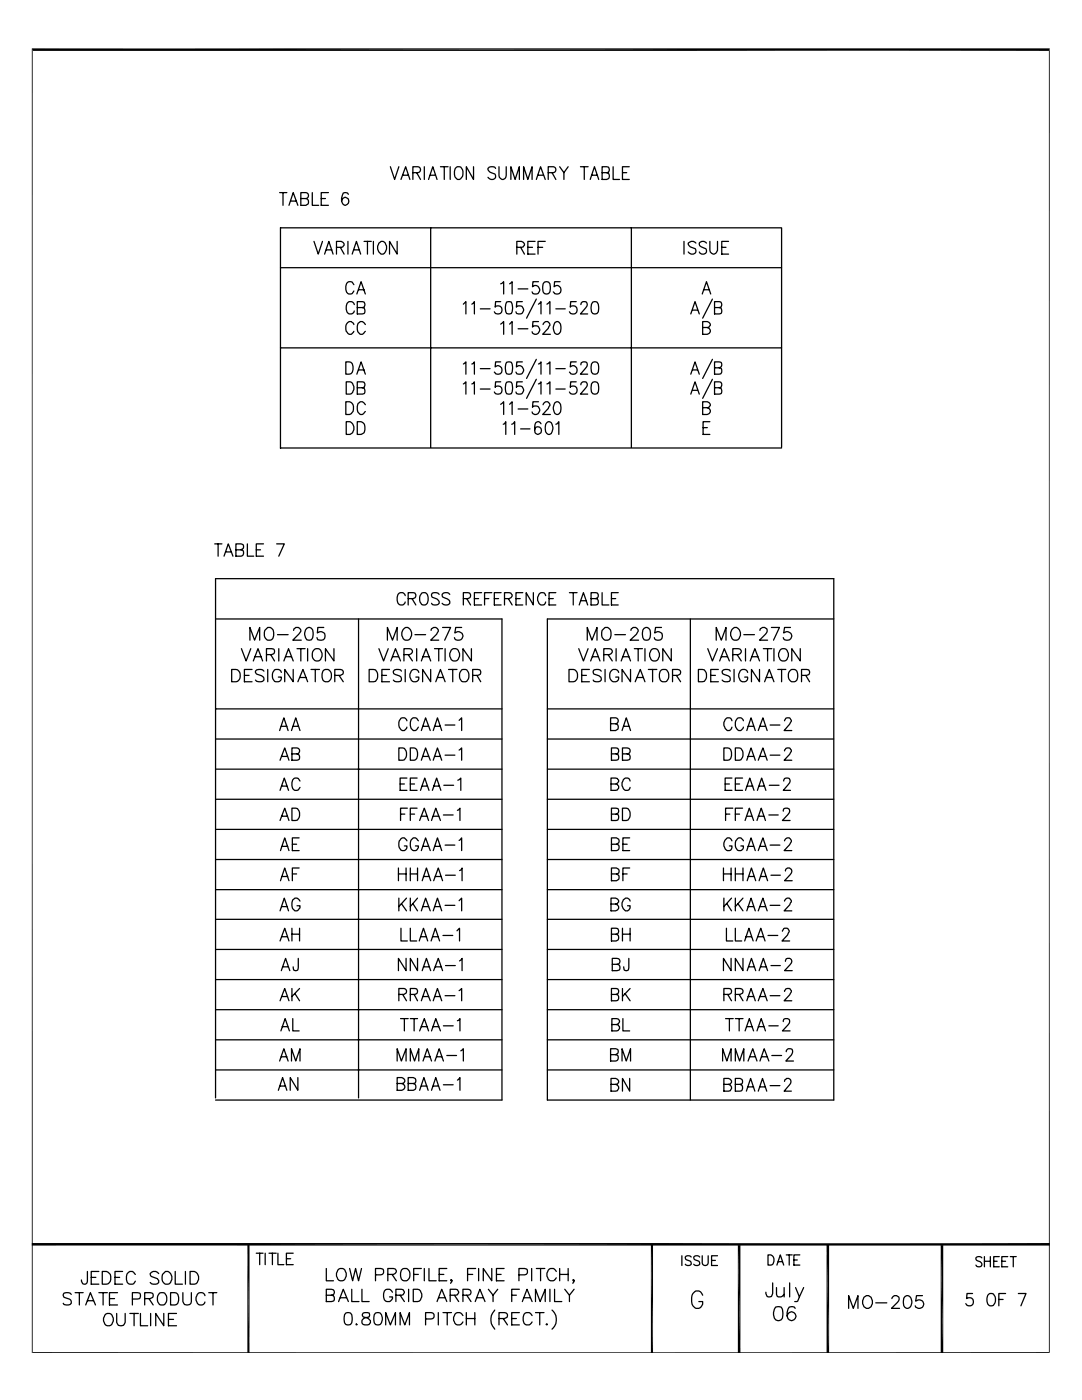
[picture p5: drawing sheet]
<svg xmlns="http://www.w3.org/2000/svg" width="216mm" height="279mm" viewBox="0 0 216 279" stroke-linecap="round" stroke-linejoin="round" font-family="sans-serif">
<g fill="none" stroke="#000" stroke-width=".25">
<path d="M55.8 38.4h1.4M56.5 38.4v2.6M60 39.6h1a.6 .6 0 0 0 .6-.6 .6 .6 0 0 0-.6-.6h-1v2.6h1a.7 .7 0 0 0 .6-.7 .7 .7 0 0 0-.6-.7M62.3 38.4v2.6h1.3M64.1 39.6h.8M65.5 38.4h-1.4v2.6h1.4M69.5 38.8a.77 .77 0 0 0-1-.3 2.08 2.08 0 0 0 0 2.3 .73 .73 0 0 0 1-.2 .73 .73 0 0 0-.2-1 .73 .73 0 0 0-1 .1l-.1 .4M77.9 33.3l.8 2.5 .9-2.5M80 35.8l.9-2.5 .9 2.5M80.3 35h1.1M82.4 34.5h1a.6 .6 0 0 0 .5-.6 .6 .6 0 0 0-.5-.6h-1v2.5M83.1 34.5l.8 1.3"/>
<path d="M84.7 33.3v2.5M85.5 35.8l.9-2.5 .8 2.5M85.9 35h1M87.9 33.3h1.5M88.6 33.3v2.5M89.8 33.3v2.5M91.1 33.4l.6-.1a1.5 1.5 0 0 1 0 2.5 1.16 1.16 0 0 1-1-1.6l.1-.6zM94.5 33.3v2.5l-1.5-2.5v2.5M98.9 33.6a.97 .97 0 0 0-1.5 0v.3a1.59 1.59 0 0 0 1.3 .8 .66 .66 0 0 1-.3 1.1h-.4l-.6-.4M99.6 33.3v1.8a.72 .72 0 0 0 .7 .7 .72 .72 0 0 0 .7-.7v-1.8M101.9 35.8v-2.5l.9 2.5 .8-2.5v2.5M104.5 35.8v-2.5l.8 2.5 .9-2.5v2.5"/>
<path d="M107 35.8l.9-2.5 .9 2.5M107.4 35h1.1M109.4 34.5h1a.6 .6 0 0 0 .5-.6 .6 .6 0 0 0-.5-.6h-1v2.5M110.2 34.5l.7 1.3M111.7 33.3l.8 1.2 .9-1.2M112.5 34.5v1.3M115.8 33.3h1.5M116.6 33.3v2.5M117.8 35.8l.8-2.5 .9 2.5M118.1 35h1M120.1 34.5h1a.6 .6 0 0 0 .5-.6 .6 .6 0 0 0-.5-.6h-1v2.5h1l.4-.2v-.9l-.4-.2M122.3 33.3v2.5h1.3"/>
<path d="M124.2 34.5h.9M125.6 33.3h-1.4v2.5h1.4M56 53.4h100M57.7 41l.8-2.6 .9 2.6M58 40.1h1.1M62.7 48.2l.8 2.5 .8-2.5M64.8 50.7l.8-2.5 .9 2.5M65.1 49.9h1.1M67.1 49.4h1a.6 .6 0 0 0 .4-1l-.4-.2h-1v2.5M67.9 49.4l.8 1.3M69.4 48.2v2.5M70.3 50.7l.8-2.5 .9 2.5"/>
<path d="M70.6 56.8l-.3-.5a.85 .85 0 0 0-.9 0 .85 .85 0 0 0-.4 .9 1.41 1.41 0 0 0 .6 1.5l.7-.1 .3-.5M70.6 49.9h1M71.2 58.7l.9-2.5 .8 2.5M71.5 57.8h1.1M72.6 48.2h1.5M73.3 48.2v2.5M74.5 48.2v2.5M75.6 48.5l.4-.3a1.19 1.19 0 0 1 1.1 .7 1.19 1.19 0 0 1-.1 1.2 .78 .78 0 0 1-1 .6 1.56 1.56 0 0 1-.4-2.2zM79.2 48.2v2.5l-1.5-2.5v2.5M85.9 45.5v43.7M99.9 56.6l.6-.4v2.5M101.7 56.6l.5-.4v2.5"/>
<path d="M103.1 49.4h1a.6 .6 0 0 0 .4-1l-.4-.2h-1v2.5M103.4 57.7h1.9M103.9 49.4l.7 1.3M105.3 49.4h1M106.8 48.2h-1.5v2.5h1.5M107 59.7l-1.9 3.8M107.4 49.4h.9M107.4 56.2h-1.1v1a.87 .87 0 0 1 1.1 0 .87 .87 0 0 1 .1 1.2 .87 .87 0 0 1-1.2 .2l-.1-.3M108.6 56.3a.81 .81 0 0 1 1.1 .3 2.35 2.35 0 0 1-.2 2 .81 .81 0 0 1-1.1-.3 2.35 2.35 0 0 1 .2-2zM108.8 48.2h-1.4v2.5M111.8 56.2h-1.1l-.1 1a.82 .82 0 0 1 1.2 .1 .82 .82 0 0 1-.2 1.2 .82 .82 0 0 1-1.2-.2M126 45.5v43.7"/>
<path d="M136.5 48.2v2.5M138.9 48.5a.97 .97 0 0 0-1.6 0v.3a1.59 1.59 0 0 0 1.4 .8 .66 .66 0 0 1-.4 1.1h-.4l-.6-.4M140.1 58.7l.9-2.5 .8 2.5M140.4 57.8h1.1M141 48.5a.78 .78 0 0 0-.8-.4 .78 .78 0 0 0-.7 .7l.2 .3 1.1 .5a.66 .66 0 0 1-.3 1.1h-.5l-.5-.4M141.6 48.2v1.8a.76 .76 0 0 0 .8 .7 .76 .76 0 0 0 .8-.7v-1.8M142.2 59.7l-2 3.8M144 49.4h.9M145.4 48.2h-1.4v2.5h1.4M56 69.4h100M69 72.2h.7a1.39 1.39 0 0 1 .6 2.1l-.3 .3-1 .1zM69.1 76.2h.7a1.29 1.29 0 0 1 .8 1.6 1.29 1.29 0 0 1-1.5 .9z"/>
<path d="M70.6 64.8a.82 .82 0 0 0-1-.6 .82 .82 0 0 0-.6 .9 1.25 1.25 0 0 0 1.1 1.6l.5-.6M70.7 60.8a.82 .82 0 0 0-1-.6 .82 .82 0 0 0-.6 .9 1.41 1.41 0 0 0 .6 1.6 .78 .78 0 0 0 1-.6M71.2 74.7l.9-2.5 .8 2.5M71.3 61.4h1a.6 .6 0 0 0 .5-.6 .6 .6 0 0 0-.5-.6h-1v2.5l1.3-.1 .2-.4a.64 .64 0 0 0-.5-.8M71.3 77.4h1a.6 .6 0 0 0 .5-.6 .6 .6 0 0 0-.5-.6h-1v2.5l1.3-.1 .2-.4a.64 .64 0 0 0-.5-.8M71.5 73.8h1.1M72.9 64.8a.82 .82 0 0 0-1-.6 .82 .82 0 0 0-.6 .9 1.46 1.46 0 0 0 .6 1.6 .97 .97 0 0 0 1-.6M92.5 60.7l.5-.5v2.5M92.5 72.6l.5-.4v2.5M92.5 76.6l.5-.4v2.5M94.1 60.7l.6-.5v2.5M94.1 72.6l.6-.4v2.5"/>
<path d="M94.1 76.6l.6-.4v2.5M95.8 61.6h2M95.8 73.6h2M95.8 77.6h2M99.9 60.2h-1l-.1 1.1a.8 .8 0 0 1 1.2 .1 .8 .8 0 0 1-.2 1.2 .8 .8 0 0 1-1.2-.4M99.9 64.7l.6-.5v2.5M99.9 72.2h-1l-.1 1a.82 .82 0 0 1 1.2 .1 .82 .82 0 0 1-.2 1.2 .82 .82 0 0 1-1.2-.2M99.9 76.2h-1l-.1 1.1a.8 .8 0 0 1 1.2 .1 .8 .8 0 0 1-.2 1.2 .8 .8 0 0 1-1.2-.4M101.1 60.3a.74 .74 0 0 1 1.1 .4 2.68 2.68 0 0 1-.2 1.9 .78 .78 0 0 1-1.1-.4 2.97 2.97 0 0 1 .2-1.9zM101.1 72.3a.78 .78 0 0 1 1.1 .3 2.97 2.97 0 0 1-.2 2 .78 .78 0 0 1-1.1-.3 2.85 2.85 0 0 1 .2-2zM101.1 76.3a.78 .78 0 0 1 1.1 .3 2.85 2.85 0 0 1-.2 2 .78 .78 0 0 1-1.1-.4 2.97 2.97 0 0 1 .2-1.9zM101.7 64.7l.5-.5v2.5"/>
<path d="M103.4 65.6h1.9M104.2 60.2h-1.1l-.1 1.1a.85 .85 0 0 1 1.2 0 .85 .85 0 0 1 0 1.2 .85 .85 0 0 1-1.2 0v-.3M104.2 72.2h-1.1l-.1 1a.87 .87 0 0 1 1.2 .1 .87 .87 0 0 1 .1 1.1 .87 .87 0 0 1-1.2 .2l-.1-.3M104.2 76.2h-1.1l-.1 1.1a.85 .85 0 0 1 1.2 0 .85 .85 0 0 1 0 1.2 .85 .85 0 0 1-1.2 0v-.3M107 71.7l-1.9 3.8M107 75.7l-1.9 3.8M107.4 60.7l.5-.5v2.5M107.4 64.2h-1.1v1.1a.85 .85 0 0 1 1.2 0 .85 .85 0 0 1 0 1.2 .85 .85 0 0 1-1.2 0l-.1-.3M107.4 72.6l.5-.4v2.5M107.4 76.6l.5-.4v2.5M108.4 64.8v-.1a.71 .71 0 0 1 1.2-.3l.1 .5-.3 .6-1.1 1.2h1.5M109.1 60.7l.6-.5v2.5"/>
<path d="M109.1 72.6l.6-.4v2.5M109.1 76.6l.6-.4v2.5M110.7 64.3l.6-.1a1.64 1.64 0 0 1 0 2.5h-.2a1.65 1.65 0 0 1-.4-2.4zM110.9 61.6h1.9M110.9 73.6h1.9M110.9 77.6h1.9M115 60.2h-1.1l-.1 1.1a.8 .8 0 0 1 1.2 .1 .8 .8 0 0 1-.2 1.2 .8 .8 0 0 1-1.2-.4M115 72.2h-1.1l-.1 1a.82 .82 0 0 1 1.2 .1 .82 .82 0 0 1-.2 1.2 .82 .82 0 0 1-1.2-.2M115 76.2h-1.1l-.1 1.1a.8 .8 0 0 1 1.2 .1 .8 .8 0 0 1-.2 1.2 .8 .8 0 0 1-1.2-.4M115.9 60.8l.1-.3a.74 .74 0 0 1 1-.2l.1 .2a.8 .8 0 0 1-.3 1l-1 1.2h1.5M115.9 72.8v-.2a.73 .73 0 0 1 1.1-.3l.1 .1a.89 .89 0 0 1-.3 1.1l-1 1.2h1.5M115.9 76.8l.1-.3a.74 .74 0 0 1 1-.2 .84 .84 0 0 1-.2 1.2l-1 1.2h1.5"/>
<path d="M118.3 60.3l.5-.1a1.14 1.14 0 0 1 .7 1.4l-.1 .6a.75 .75 0 0 1-.7 .5 .75 .75 0 0 1-.7-.5 2.45 2.45 0 0 1 .3-1.9zM118.3 72.3a.81 .81 0 0 1 1.1 .3 2.45 2.45 0 0 1-.3 2 .81 .81 0 0 1-1.1-.3 2.35 2.35 0 0 1 .3-2zM118.3 76.3a.81 .81 0 0 1 1.1 .3 2.35 2.35 0 0 1-.3 2 .81 .81 0 0 1-1.1-.4 2.45 2.45 0 0 1 .3-1.9zM137.8 62.7l.9-2.5 .8 2.5M137.8 74.7l.9-2.5 .8 2.5M137.8 78.7l.9-2.5 .8 2.5M138.2 73.8h1M138.2 61.9h1M138.2 77.9h1M140.2 65.4h.9a.6 .6 0 0 0 .5-1l-.5-.2h-.9v2.5h.9a.69 .69 0 0 0 .5-1.1l-.5-.2M142.2 71.7l-2 3.8M142.2 75.7l-2 3.8"/>
<path d="M142.6 61.4h.9a.6 .6 0 0 0 .5-.6 .6 .6 0 0 0-.5-.6h-.9v2.5l1.2-.1 .2-.4a.64 .64 0 0 0-.5-.8M142.6 73.4h.9l.3-.2 .2-.3-.2-.6-1.2-.1v2.5l1.2-.1a.87 .87 0 0 0 0-1.1l-.3-.1M142.6 77.4h.9a.6 .6 0 0 0 .5-.6 .6 .6 0 0 0-.5-.6h-.9v2.5l1.2-.1 .2-.4a.64 .64 0 0 0-.5-.8M56 89.4h100M69 80.2a1.3 1.3 0 0 1 1.6 1.2 1.3 1.3 0 0 1-1.6 1.3zM69.1 84.2a1.3 1.3 0 0 1 1.5 1.2 1.3 1.3 0 0 1-1.5 1.3zM71.3 84.2h.8a1.48 1.48 0 0 1 .3 2.3l-.3 .2h-.8zM72.9 80.8a.82 .82 0 0 0-1-.6 .82 .82 0 0 0-.6 .9 1.46 1.46 0 0 0 .6 1.6 .97 .97 0 0 0 1-.6M99.9 80.7l.6-.5v2.5M100.4 84.7l.3-.1 .2-.4v2.5M101.7 80.7l.5-.5v2.5M102.1 84.7l.3-.1 .3-.4v2.5"/>
<path d="M103.4 81.6h1.9M103.9 85.6h1.8M107.4 80.2h-1.1v1.1a.85 .85 0 0 1 1.2 0 .85 .85 0 0 1 0 1.2 .85 .85 0 0 1-1.2 0l-.1-.3M107.9 84.6l-.4-.4h-.2a1.37 1.37 0 0 0-.6 1.7l.1 .5a.73 .73 0 0 0 1.1 0 .73 .73 0 0 0-.2-1.1 .68 .68 0 0 0-1 .6M108.4 80.8v-.1a.71 .71 0 0 1 1.2-.3l.1 .5-.3 .6-1.1 1.2h1.5M109.1 84.3l.5-.1a1.52 1.52 0 0 1 0 2.5h-.2a1.74 1.74 0 0 1-.3-2.4zM110.7 80.3l.6-.1a1.64 1.64 0 0 1 0 2.5h-.2a1.65 1.65 0 0 1-.4-2.4zM110.9 84.7l.3-.1 .3-.4v2.5M140.2 81.4h.9a.6 .6 0 0 0 .5-1l-.5-.2h-.9v2.5h.9a.69 .69 0 0 0 .5-1.1l-.5-.2M140.3 85.3h.8M141.6 84.2h-1.3v2.5h1.3M156 89.2v-43.7h-100v44"/>
<path d="M42.8 108.5h1.5M43.5 108.5v2.5M44.7 111l.9-2.5 .9 2.5M45 110.2h1.1M47.1 109.7h1a.6 .6 0 0 0 .5-.6 .6 .6 0 0 0-.5-.6h-1v2.5h1a.65 .65 0 0 0 .5-.6 .65 .65 0 0 0-.5-.7M49.4 108.5v2.5h1.2M51.1 109.7h.9M52.6 108.5h-1.5v2.5h1.5M55.2 108.5h1.5l-1.1 2.5M80.9 118.9a.82 .82 0 0 0-1-.6 .82 .82 0 0 0-.7 .9 1.3 1.3 0 0 0 .7 1.5 .74 .74 0 0 0 1-.6M81.4 119.5h1.1l.3-.2a.6 .6 0 0 0 .1-.6 .6 .6 0 0 0-.4-.4h-1.1v2.4M82.2 119.5l.8 1.2"/>
<path d="M84.2 118.4a.85 .85 0 0 1 .9 0 .85 .85 0 0 1 .3 .8 1.41 1.41 0 0 1-.6 1.5h-.4a1.5 1.5 0 0 1-.2-2.3zM87.6 118.6a1 1 0 0 0-1.5 0 .49 .49 0 0 0 .4 .7l.7 .2 .3 .3 .1 .6a1 1 0 0 1-1.5 0M89.7 118.6a.97 .97 0 0 0-1.5 0l.1 .5 .3 .2a1.5 1.5 0 0 1 1.1 .8v.3a.97 .97 0 0 1-1.5 0M92.5 119.5h.9l.3-.2a.6 .6 0 0 0 .2-.6 .6 .6 0 0 0-.5-.4h-.9v2.4M93.1 119.5l.8 1.2M94.7 119.5h.8M96.1 118.3h-1.4v2.4h1.4M96.7 119.5h.8M98.1 118.3h-1.4v2.4M98.6 119.5h.9M100 118.3h-1.4v2.4h1.4M100.7 119.5h.9a.74 .74 0 0 0 .6-.8l-.3-.3-1.2-.1v2.4"/>
<path d="M101.4 119.5l.8 1.2M103 119.5h.8M104.3 118.3h-1.3v2.4h1.3M106.4 118.3v2.4l-1.4-2.4v2.4M108.9 118.9l-.1-.3a.73 .73 0 0 0-.8-.3 .73 .73 0 0 0-.6 .6 1.11 1.11 0 0 0 0 1.3 1.11 1.11 0 0 0 1.2 .5l.3-.6M109.6 119.5h.8M110.9 118.3h-1.3v2.4h1.3M113.6 118.3h1.5M114.4 118.3v2.4M115.9 119.9h1M117.9 119.5h1l.3-.2a.6 .6 0 0 0 .2-.6 .6 .6 0 0 0-.5-.4h-1v2.4h1.3l.2-.8-.2-.4h-.3M120.1 118.3v2.4h1.4"/>
<path d="M122 119.5h.9M123.4 118.3h-1.4v2.4h1.4M43 123.5h57.2v96h-57.2M46.2 133.6h.9a1.3 1.3 0 0 1 .9 1.2 1.3 1.3 0 0 1-.9 1.3h-.9zM48.2 129.5l.9 2.4 .9-2.4M48.8 134.8h.9M49.9 127.8v-2.6l.9 2.6 1-2.6v2.6M50.3 133.6h-1.5v2.5h1.5M50.5 131.9l1-2.4 .9 2.4M50.9 131.1h1.2M52.7 133.9a1.16 1.16 0 0 0-1.7 0v.3l.2 .3 1 .4a.61 .61 0 0 1 .5 .6 .61 .61 0 0 1-.6 .6l-.9-.1-.2-.3M53.2 130.6h1l.4-.1 .2-.4-.1-.5-.5-.1h-1v2.4"/>
<path d="M53.4 125.2a1.16 1.16 0 0 1 1.2 1.6 .93 .93 0 0 1-.9 1 .93 .93 0 0 1-1-1l.1-1zM53.4 133.6v2.5M54 130.6l.8 1.3M55.4 126.7h2.1M55.6 129.5v2.4M56.1 134.2l-.1-.3a1.01 1.01 0 0 0-1.2-.2 1.5 1.5 0 0 0 .2 2.4h.5a.74 .74 0 0 0 .6-1h-.6M56.6 131.9l1-2.4 .9 2.4M57 131.1h1.2M58.5 133.6v2.5l-1.7-2.5v2.5M58.6 125.8v-.1a.84 .84 0 0 1 .9-.5l.5 .5v.3l-1.6 1.8h1.7M59.3 129.5h1.6M59.4 136.1l1.1-2.5 .9 2.5"/>
<path d="M59.9 135.2h1.1M60 129.5v2.4M61.2 125.4a.74 .74 0 0 1 1.2 .3 2.45 2.45 0 0 1-.3 2 .84 .84 0 0 1-1.1-.4 1.65 1.65 0 0 1 .2-1.9zM61.4 129.5v2.4M62.1 133.6h1.7M62.6 129.8a.95 .95 0 0 1 1-.3 .95 .95 0 0 1 .7 .9 1.12 1.12 0 0 1-.3 1.2 1.12 1.12 0 0 1-1.2 .2 1.5 1.5 0 0 1-.2-2zM62.9 133.6v2.5M64.6 125.2h-1.2l-.1 1.1a.88 .88 0 0 1 1.3 0 .88 .88 0 0 1 0 1.2 .88 .88 0 0 1-1.3 0l-.1-.2M64.7 133.7a1.2 1.2 0 0 1 1.4 .5 1.2 1.2 0 0 1-.2 1.5l-.3 .3a.89 .89 0 0 1-.9 0 .89 .89 0 0 1-.4-.9 1.57 1.57 0 0 1 .4-1.4zM66.6 129.5v2.4l-1.7-2.4v2.4M66.8 134.8h1.1l.5-.3a.59 .59 0 0 0 0-.6 .59 .59 0 0 0-.5-.3h-1.1v2.5M67.6 134.8l.9 1.3"/>
<path d="M71.5 123.5v95.6M73.7 133.6h.8a1.19 1.19 0 0 1 .9 1.5l-.5 .9-1.2 .1zM75.6 129.5l.9 2.4 1-2.4M76.2 134.8h.9M77.3 127.8v-2.6l1 2.6 .9-2.6v2.6M77.7 133.6h-1.5v2.5h1.5M78 131.9l.9-2.4 1 2.4M78.3 131.1h1.2M80.1 133.9a1.08 1.08 0 0 0-1.6 0l.1 .6 1.1 .4a.66 .66 0 0 1 .2 1.1 1.26 1.26 0 0 1-1.4-.3M80.4 125.6a.82 .82 0 0 1 .9-.4 .82 .82 0 0 1 .7 .6 1.44 1.44 0 0 1-.6 2 1.19 1.19 0 0 1-1.2-.7 1.19 1.19 0 0 1 .1-1.3zM80.6 130.6h1.1a.74 .74 0 0 0 .6-.7l-.3-.4h-.3h-1.1v2.4M80.9 133.6v2.5"/>
<path d="M81.4 130.6l.9 1.3M82.8 126.7h2.1M83.1 129.5v2.4M83.6 134.2a.83 .83 0 0 0-.8-.6 .83 .83 0 0 0-.8 .6 1.13 1.13 0 0 0-.1 1.4 1.13 1.13 0 0 0 1.3 .4l.3-.3 .1-.6h-.6M84.1 131.9l.9-2.4 .9 2.4M84.4 131.1h1.2M85.9 133.6v2.5l-1.6-2.5v2.5M86 125.8a.72 .72 0 0 1 .8-.6 .72 .72 0 0 1 .7 .8l-.4 .6-1.2 1.2h1.6M86.7 129.5h1.6M87 136.1l.9-2.5 .9 2.5M87.3 135.2h1.2M87.5 129.5v2.4"/>
<path d="M88.3 125.2h1.6l-1.2 2.6M88.8 129.5v2.4M89.5 133.6h1.7M90 129.8a.95 .95 0 0 1 1.1-.3 .95 .95 0 0 1 .6 .9 1.12 1.12 0 0 1-.3 1.2 1.12 1.12 0 0 1-1.1 .2 1.5 1.5 0 0 1-.3-2zM90.3 133.6v2.5M92.1 133.7l.8-.1a1.42 1.42 0 0 1 0 2.5h-.5a1.5 1.5 0 0 1-.3-2.4zM92.1 125.2h-1.2l-.1 1.1a.96 .96 0 0 1 1-.2 .96 .96 0 0 1 .6 .9 .89 .89 0 0 1-.8 .8 .89 .89 0 0 1-.9-.5M94.1 129.5v2.4l-1.7-2.4v2.4M94.3 134.8h1l.5-.2a.69 .69 0 0 0 0-.9l-1.5-.1v2.5M95.2 134.8l.7 1.3M113.5 133.6h.9a1.3 1.3 0 0 1 .9 1.2 1.3 1.3 0 0 1-.9 1.3h-.9zM115.5 129.5l.9 2.4 .9-2.4"/>
<path d="M115.6 120.7l.8-2.4 .9 2.4M116.1 134.8h.9M117.2 127.8v-2.6l.9 2.6 1-2.6v2.6M117.6 133.6h-1.5v2.5h1.5M117.9 131.9l.9-2.4 .9 2.4M118.2 131.1h1.2M120 133.9a1.08 1.08 0 0 0-1.6 0l.1 .6 1 .4a.61 .61 0 0 1 .5 .6 .61 .61 0 0 1-.6 .6l-.9-.1-.1-.3M120.5 130.6h1.1a.74 .74 0 0 0 .6-.7l-.3-.4h-.3h-1.1v2.4M120.7 125.2a1.16 1.16 0 0 1 1.2 1.6 .93 .93 0 0 1-.9 1 .93 .93 0 0 1-.9-1v-1zM120.7 133.6v2.5M121.3 130.6l.9 1.3M122.7 126.7h2.1"/>
<path d="M122.9 129.5v2.4M123.4 134.2a.91 .91 0 0 0-1-.6 .91 .91 0 0 0-.7 .9 1.12 1.12 0 0 0 .2 1.2 1.12 1.12 0 0 0 1.2 .3l.3-.3v-.6h-.5M124 131.9l.9-2.4 .9 2.4M124.3 131.1h1.2M125.8 133.6v2.5l-1.7-2.5v2.5M125.9 125.8v-.1a.84 .84 0 0 1 .9-.5l.4 .3 .1 .5-.3 .6-1.3 1.2h1.7M126.6 129.5h1.6M126.7 136.1l1.1-2.5 .9 2.5M127.2 135.2h1.2M127.3 129.5v2.4M128.5 125.4a.74 .74 0 0 1 1.2 .3 2.45 2.45 0 0 1-.2 2 .84 .84 0 0 1-1.2-.4 2.21 2.21 0 0 1 .2-1.9zM128.7 129.5v2.4"/>
<path d="M129.4 133.6h1.7M129.9 129.8a.95 .95 0 0 1 1-.3 .95 .95 0 0 1 .7 .9 1.12 1.12 0 0 1-.3 1.2 1.12 1.12 0 0 1-1.2 .2 1.5 1.5 0 0 1-.2-2zM130.2 133.6v2.5M131.7 133.9a1.01 1.01 0 0 1 1.3-.2 1.5 1.5 0 0 1-.2 2.4h-.6a1.46 1.46 0 0 1-.5-2.2zM132 125.2h-1.2l-.2 1.1a.99 .99 0 0 1 1.5 .1 .88 .88 0 0 1-.3 1.3 .88 .88 0 0 1-1.2-.4M133.9 129.5v2.4l-1.7-2.4v2.4M134.2 134.8h1l.5-.3a.59 .59 0 0 0 .1-.6 .59 .59 0 0 0-.6-.3h-1v2.5M135 134.8l.8 1.3M137.8 123.5v96M139.4 133.6h.7a1.19 1.19 0 0 1 .9 1.5l-.5 .9-1.1 .1zM141.2 129.5l1 2.4 1-2.4M141.8 134.8h.9"/>
<path d="M142.9 127.8v-2.6l1 2.6 1-2.6v2.6M143.3 133.6h-1.5v2.5h1.5M143.6 131.9l.9-2.4 1 2.4M143.9 131.1h1.2M145.7 133.9a1.08 1.08 0 0 0-1.6 0l.1 .6 1.1 .4a.66 .66 0 0 1 .2 1.1 1.26 1.26 0 0 1-1.4-.3M146 125.6a.82 .82 0 0 1 .9-.4 .82 .82 0 0 1 .7 .6 1.44 1.44 0 0 1-.6 2 1.19 1.19 0 0 1-1.2-.7 1.19 1.19 0 0 1 .2-1.3zM146.2 130.6h1.1a.74 .74 0 0 0 .6-.7l-.2-.4h-.4h-1.1v2.4M146.5 133.6v2.5M147.1 130.6l.8 1.3M148.4 126.7h2.1M148.8 129.5v2.4M149.2 134.2a.83 .83 0 0 0-.8-.6 .83 .83 0 0 0-.8 .6 1.13 1.13 0 0 0-.1 1.4 1.13 1.13 0 0 0 1.3 .4l.3-.3 .1-.6h-.6"/>
<path d="M149.7 131.9l.9-2.4 1 2.4M150 131.1h1.2M151.6 133.6v2.5l-1.7-2.5v2.5M151.6 125.8a.74 .74 0 0 1 1.2-.5 .74 .74 0 0 1-.1 1.3l-1.1 1.2h1.6M152.3 129.5h1.7M152.6 136.1l.9-2.5 .9 2.5M152.9 135.2h1.2M153.2 129.5v2.4M153.9 125.2h1.6l-1.2 2.6M154.4 129.5v2.4M155.2 133.6h1.6M155.6 129.8a.95 .95 0 0 1 1.1-.3 .95 .95 0 0 1 .6 .9 1.12 1.12 0 0 1-.2 1.2 1.12 1.12 0 0 1-1.2 .2 1.5 1.5 0 0 1-.3-2z"/>
<path d="M156 133.6v2.5M157.7 125.2h-1.2l-.1 1.1a.96 .96 0 0 1 1-.2 .96 .96 0 0 1 .6 .9 .89 .89 0 0 1-.8 .8 .89 .89 0 0 1-.9-.5M157.8 133.7a.89 .89 0 0 1 1 0 .89 .89 0 0 1 .4 .8 1.08 1.08 0 0 1-.1 1.2 1.08 1.08 0 0 1-1.1 .4 1.44 1.44 0 0 1-.2-2.4zM159.7 129.5v2.4l-1.7-2.4v2.4M159.9 134.8h1.1l.4-.2a.69 .69 0 0 0 0-.9l-1.5-.1v2.5M160.8 134.8l.7 1.3M166.4 123.5h-57.2v96h57.2v-104h-123.4v103.6M43 147.5h57.2M43 159.5h57.2M43 153.5h57.2M43 141.5h57.2M55.8 145.8l.8-2.5 .9 2.5"/>
<path d="M55.9 157.7l.8-2.4 .9 2.4M55.9 151.7l.9-2.4 .9 2.4M56.1 144.9h1.1M56.2 151h1.1M56.2 156.9h1M58.2 145.8l.8-2.5 .9 2.5M58.3 150.5h1a.6 .6 0 0 0 .5-.6 .6 .6 0 0 0-.5-.6h-1v2.4l1.2-.1a.67 .67 0 0 0 .3-.6 .67 .67 0 0 0-.5-.5M58.5 144.9h1M59.9 155.9l-.4-.5a.85 .85 0 0 0-.9 0 .85 .85 0 0 0-.3 .8 1.41 1.41 0 0 0 .5 1.5l.7-.1 .4-.5M79.6 149.3h.7a1.32 1.32 0 0 1 .7 1.8l-.3 .5-1.1 .1zM79.8 156.5h.9M81.2 143.8a.77 .77 0 0 0-1.2-.5 1.61 1.61 0 0 0 .3 2.5h.4l.5-.7"/>
<path d="M81.2 155.3h-1.4v2.4h1.4M81.9 149.3h.7a1.42 1.42 0 0 1 0 2.4h-.7zM81.9 156.5h.8M83.2 155.3h-1.3v2.4h1.3M83.5 143.8l-.4-.5a.85 .85 0 0 0-.9 .1 .85 .85 0 0 0-.3 .8 1.63 1.63 0 0 0 .6 1.6h.4l.6-.7M83.9 157.7l.9-2.4 .8 2.4M84.1 145.8l.8-2.5 1 2.5M84.1 151.7l.8-2.4 1 2.4M84.2 156.9h1.1M84.4 144.9h1.1M84.4 151h1.1M86.3 157.7l.8-2.4 .9 2.4"/>
<path d="M86.4 145.8l.9-2.5 .8 2.5M86.4 151.7l.9-2.4 .8 2.4M86.5 156.9h1.1M86.8 144.9h1.1M86.8 151h1.1M88.6 156.7h1.9M88.8 144.7h2M88.8 150.7h2M91.4 155.7l.5-.4v2.4M91.6 143.8l.5-.5v2.5M91.6 149.7l.5-.4v2.4M109.2 147.5h57.2"/>
<path d="M109.2 159.5h57.2M109.2 153.5h57.2M109.2 141.5h57.2M121.8 144.4h1.1a.6 .6 0 0 0 .5-.6 .6 .6 0 0 0-.5-.5h-1.1v2.5h1.1a.7 .7 0 0 0 .5-.7 .7 .7 0 0 0-.5-.7M121.9 156.5h1a.74 .74 0 0 0 .5-.8l-.2-.3-1.3-.1v2.4h1a.64 .64 0 0 0 .4-1l-.1-.2h-.3M122 150.5h.9a.6 .6 0 0 0 .6-.6 .6 .6 0 0 0-.6-.6h-.9v2.4l1.3-.1 .1-.3a.64 .64 0 0 0-.5-.8M124.1 145.8l.9-2.5 .8 2.5M124.2 150.5h.9a.59 .59 0 0 0 .6-.6 .59 .59 0 0 0-.6-.6h-.9v2.4l1.3-.1a.66 .66 0 0 0 .2-.7 .66 .66 0 0 0-.6-.4M124.5 144.9h1M125.7 155.9l-.1-.3a.73 .73 0 0 0-.7-.3 .73 .73 0 0 0-.6 .6 1.11 1.11 0 0 0-.1 1.3 1.11 1.11 0 0 0 1.3 .4l.2-.5M144.4 149.3h.8a1.39 1.39 0 0 1 .6 2.1l-.3 .2-1.1 .1zM144.7 156.5h.8"/>
<path d="M146 155.3h-1.3v2.4h1.3M146 143.8v-.2a.73 .73 0 0 0-.8-.4 .73 .73 0 0 0-.6 .6 1.45 1.45 0 0 0 .5 2 .76 .76 0 0 0 .9-.7M146.7 149.3h.8a1.32 1.32 0 0 1 .7 1.8l-.4 .5-1.1 .1zM146.7 156.5h.9M148.2 155.3h-1.5v2.4h1.5M148.3 143.8a.77 .77 0 0 0-1.1-.5 1.61 1.61 0 0 0 .2 2.5h.4l.5-.7M148.8 157.7l.8-2.4 .9 2.4M149 151.7l.9-2.4 .8 2.4M149 145.8l.9-2.5 .8 2.5M149.1 156.9h1.1M149.3 144.9h1.1M149.3 151h1.1"/>
<path d="M151.1 157.7l.9-2.4 .8 2.4M151.3 151.7l.9-2.4 .9 2.4M151.3 145.8l.9-2.5 .9 2.5M151.5 156.9h1M151.6 144.9h1.1M151.6 151h1.1M153.5 156.7h1.9M153.7 144.7h1.9M153.7 150.7h1.9M156.4 155.9v-.2a.73 .73 0 0 1 1.1-.3 .84 .84 0 0 1-.2 1.1l-1 1.2h1.4M156.5 149.9l.3-.5a.7 .7 0 0 1 1 .2 .7 .7 0 0 1-.2 .9l-1.1 1.2h1.5M156.5 143.8l.3-.5a.7 .7 0 0 1 1 .3 .7 .7 0 0 1-.2 .9l-1.1 1.3h1.5"/>
<path d="M43 165.5h57.2M43 171.5h57.2M43 177.5h57.2M55.9 163.7l.9-2.4 .9 2.4M56 175.8l.8-2.6 .9 2.6M56 169.8l.8-2.6 .9 2.6M56.2 162.9h1.1M56.3 168.9h1.1M56.3 174.9h1.1M58.3 161.3h.7a1.32 1.32 0 0 1 .7 1.9l-.3 .5h-1.1zM58.3 174.4h.9M58.3 168.5h.9"/>
<path d="M59.7 173.2h-1.4v2.6M59.7 167.2h-1.4v2.6h1.4M59.9 179.8a.82 .82 0 0 0-1-.6 .82 .82 0 0 0-.6 1 1.46 1.46 0 0 0 .5 1.6 .89 .89 0 0 0 1.1-1h-.6M79.5 173.2v2.6M79.5 174.4h1.5M79.6 179.2v2.6M79.9 162.5h.9M81 173.2v2.6M81.1 179.2l-1.5 1.7M81.2 167.8l-.5-.6a1.25 1.25 0 0 0-1.1 1.6l.4 .9a.78 .78 0 0 0 .9-.1 .78 .78 0 0 0 .3-.8h-.5M81.3 161.3h-1.4v2.4M81.9 174.4h1.4"/>
<path d="M81.9 173.2v2.6M81.9 179.2v2.6M81.9 162.5h.8M83.2 161.3h-1.3v2.4M83.3 173.2v2.6M83.3 179.2l-1.4 1.7M83.5 167.8a.97 .97 0 0 0-1-.6 1.6 1.6 0 0 0 0 2.6l.6-.1 .4-.5v-.4h-.6M83.7 163.7l1-2.4 .8 2.4M84.1 169.8l.8-2.6 1 2.6M84.1 162.9h1.1M84.2 175.8l.9-2.6 .8 2.6M84.4 168.9h1.1"/>
<path d="M84.5 174.9h1.1M86.1 163.7l.9-2.4 .9 2.4M86.4 169.8l.9-2.6 .8 2.6M86.4 162.9h1.1M86.5 175.8l1-2.6 .8 2.6M86.8 168.9h1.1M86.9 174.9h1.1M88.5 162.6h1.9M88.8 168.7h2M88.9 174.7h1.9M91.3 161.7l.5-.4v2.4M91.6 167.7l.5-.5v2.6"/>
<path d="M91.6 179.7l.5-.5v2.6M91.7 173.7h.2l.3-.5v2.6M109.2 165.5h57.2M109.2 171.5h57.2M109.2 177.5h57.2M122 174.4h1a.6 .6 0 0 0 .6-.6 .6 .6 0 0 0-.6-.6h-1v2.6h1a.7 .7 0 0 0 .5-.7 .7 .7 0 0 0-.5-.7M122 168.5h1a.65 .65 0 0 0 .5-.6 .65 .65 0 0 0-.5-.7h-1v2.6h1a.65 .65 0 0 0 .5-.7 .65 .65 0 0 0-.5-.6M122 162.5h.9l.4-.2 .1-.3v-.5l-.5-.2h-.9v2.4h.9a.65 .65 0 0 0 .6-.6 .65 .65 0 0 0-.6-.6M124.2 161.3h.8a1.32 1.32 0 0 1 .6 1.9l-.3 .5h-1.1zM124.3 174.4h.8M124.3 168.5h.8M125.6 173.2h-1.3v2.6"/>
<path d="M125.6 167.2h-1.3v2.6h1.3M125.7 179.8a.73 .73 0 0 0-.7-.6 .73 .73 0 0 0-.7 .6 1.45 1.45 0 0 0 .5 2 .8 .8 0 0 0 .9-1h-.5M144.4 174.4h1.5M144.4 173.2v2.6M144.4 179.2v2.6M144.8 162.5h.8M145.9 173.2v2.6M146 179.2l-1.6 1.7M146 167.8a.78 .78 0 0 0-.9-.6 1.48 1.48 0 0 0 0 2.6h.4a.77 .77 0 0 0 .5-1h-.5M146.2 161.3h-1.4v2.4M146.7 174.4h1.6M146.7 162.5h.9"/>
<path d="M146.7 173.2v2.6M146.7 179.2v2.6M148.2 161.3h-1.5v2.4M148.3 179.2l-1.6 1.7M148.3 173.2v2.6M148.3 167.8l-.5-.6a1.25 1.25 0 0 0-1.1 1.6l.5 .9a.78 .78 0 0 0 .8-.1 .78 .78 0 0 0 .3-.8h-.5M148.7 163.7l.8-2.4 .9 2.4M149 169.8l.9-2.6 .8 2.6M149 162.9h1M149.1 175.8l.8-2.6 .9 2.6M149.3 168.9h1.1M149.4 174.9h1.1"/>
<path d="M151 163.7l.9-2.4 .8 2.4M151.3 169.8l.9-2.6 .9 2.6M151.3 162.9h1.1M151.5 175.8l.8-2.6 .9 2.6M151.6 168.9h1.1M151.8 174.9h1M153.4 162.6h1.9M153.7 168.7h1.9M153.8 174.7h1.9M156.3 161.9a.46 .46 0 0 1 .4-.6l.8 .2a.89 .89 0 0 1-.3 1.1l-1.1 1.1h1.5M156.5 179.8v-.1a.71 .71 0 0 1 1.2-.2l.2 .5-.3 .6-1.1 1.2h1.5M156.5 167.8v-.1a.71 .71 0 0 1 1.2-.2l.2 .5-.3 .6-1.1 1.2h1.5"/>
<path d="M156.7 173.8l.1-.3a.67 .67 0 0 1 .9-.1 .67 .67 0 0 1 .2 .8l-1.4 1.6h1.6M43 189.5h57.2M43 183.5h57.2M43 195.5h57.2M55.9 199.7l.9-2.4 .9 2.4M55.9 181.8l.8-2.6 .9 2.6M55.9 187.8l.9-2.5 .9 2.5M56.1 193.7l.9-2.4 .8 2.4M56.2 180.9h1M56.2 186.9h1.1M56.2 198.9h1.1M56.5 193h1"/>
<path d="M58.3 185.3v2.5M58.3 197.3v2.4M58.3 186.4h1.5M58.8 198.3l1 1.4M59.5 191.3l-.1 2.2-.3 .2-.4-.1-.2-.6M59.8 197.3l-1.5 1.6M59.8 185.3v2.5M79.6 198.5h1a.6 .6 0 0 0 .5-.6 .6 .6 0 0 0-.5-.6h-1v2.4M80 185.3v2.5h1.3M80.1 180.3l1 1.5M80.3 198.5l.8 1.2M81 191.3v2.4l-1.5-2.4v2.4"/>
<path d="M81.9 185.3v2.5h1.2M81.9 198.5h.9l.3-.2a.6 .6 0 0 0 .2-.6 .6 .6 0 0 0-.5-.4h-.9v2.4M82.4 180.3l.9 1.5M82.6 198.5l.7 1.2M83.3 191.3v2.4l-1.4-2.4v2.4M83.7 187.8l.8-2.5 .8 2.5M84 186.9h1.1M84.1 181.8l.8-2.6 1 2.6M84.1 199.7l.8-2.4 1 2.4M84.2 193.7l.9-2.4 .8 2.4M84.4 180.9h1.1M84.4 198.9h1.1"/>
<path d="M84.5 193h1.1M86 187.8l.9-2.5 .8 2.5M86.4 186.9h1.1M86.4 181.8l.9-2.6 .8 2.6M86.4 199.7l.9-2.4 .8 2.4M86.5 193.7l1-2.4 .8 2.4M86.8 180.9h1.1M86.8 198.9h1.1M86.9 193h1.1M88.4 186.7h1.9M88.8 180.7h2M88.8 198.7h2"/>
<path d="M88.9 192.7h1.9M91.2 185.8l.5-.5v2.5M91.6 197.7l.5-.4v2.4M91.7 191.8l.5-.5v2.4M109.2 189.5h57.2M109.2 183.5h57.2M109.2 195.5h57.2M121.9 180.4h1a.6 .6 0 0 0 .4-.9l-.4-.3h-1v2.6h1a.69 .69 0 0 0 .4-1.1l-.4-.3M122 198.5h.9l.4-.2a.6 .6 0 0 0 .1-.6 .6 .6 0 0 0-.5-.4h-.9v2.4l1.3-.1 .1-.7-.1-.4h-.4M122 186.4h.9a.6 .6 0 0 0 .6-.6 .6 .6 0 0 0-.6-.5h-.9v2.5h.9l.5-.3v-.8l-.5-.3M122.2 192.4h1.2a.6 .6 0 0 0 .3-.7 .6 .6 0 0 0-.6-.4h-.9v2.4l1.2-.1a.66 .66 0 0 0 .3-.7 .66 .66 0 0 0-.6-.5M124.2 186.4h1.5"/>
<path d="M124.2 185.3v2.5M124.2 197.3v2.4M124.7 198.3l1 1.4M125.5 191.3l-.1 2.2-.3 .2-.5-.1-.1-.6M125.7 197.3l-1.5 1.6M125.7 185.3v2.5M144.4 198.5h1.1l.3-.2a.6 .6 0 0 0 .1-.6 .6 .6 0 0 0-.4-.4h-1.1v2.4M144.9 185.3v2.5h1.3M145 180.3l1 1.5M145.2 198.5l.8 1.2M145.9 191.3v2.4l-1.5-2.4v2.4M146.7 185.3v2.5h1.3"/>
<path d="M146.7 198.5h1l.5-.3a.59 .59 0 0 0 0-.6 .59 .59 0 0 0-.5-.3h-1v2.4M147.2 180.3l1.1 1.5M147.5 198.5l.8 1.2M148.3 191.3v2.4l-1.6-2.4v2.4M148.6 187.8l.8-2.5 .9 2.5M148.8 186.9h1.1M149 181.8l.9-2.6 .8 2.6M149 199.7l.9-2.4 .8 2.4M149.1 193.7l.8-2.4 .9 2.4M149.3 180.9h1.1M149.3 198.9h1.1M149.4 193h1.1"/>
<path d="M150.9 187.8l.9-2.5 .9 2.5M151.2 186.9h1.1M151.3 181.8l.9-2.6 .9 2.6M151.3 199.7l.9-2.4 .9 2.4M151.5 193.7l.8-2.4 .9 2.4M151.6 180.9h1.1M151.6 198.9h1.1M151.8 193h1M153.2 186.7h2M153.7 180.7h1.9M153.7 198.7h1.9M153.8 192.7h1.9"/>
<path d="M156.1 185.8l.4-.5h.7l.3 .5-.4 .8-1.1 1.2h1.6M156.5 197.9l.3-.5a.7 .7 0 0 1 1 .2 .7 .7 0 0 1-.2 .9l-1.1 1.2h1.5M156.7 191.9l.2-.6a.74 .74 0 0 1 1 .2 .8 .8 0 0 1-.3 1l-1.1 1.2h1.6M43 213.5h57.2M43 207.5h57.2M43 201.5h57.2M55.5 217.6l.9-2.5 .8 2.5M55.8 211.8l.8-2.5 .9 2.5M55.9 216.7h1.1M56 205.7l.9-2.4 .8 2.4M56.1 210.9h1.1M56.3 204.9h1.1"/>
<path d="M58.2 211.8v-2.5l.8 2.5 .9-2.5v2.5M58.4 203.3v2.4h1.3M59.4 215.1v2.5l-1.5-2.5v2.5M79.2 211.8v-2.5l.9 2.5 .9-2.5v2.5M79.2 216.2h1a.59 .59 0 0 0 .6-.6l-.6-.5h-1v2.5h1a.69 .69 0 0 0 .4-1.1l-.4-.3M79.9 203.3h1.5M80.7 203.3v2.4M81.4 216.2h1.4l.2-.4-.1-.5-.4-.2h-1.1v2.5h1.1l.4-.3v-.8l-.4-.3M81.9 211.8v-2.5l.8 2.5 .9-2.5v2.5M81.9 203.3h1.4M82.6 203.3v2.4M83.7 205.7l1-2.4 .8 2.4"/>
<path d="M83.7 217.6l.9-2.5 .8 2.5M84.1 204.9h1.1M84.1 216.7h1.1M84.4 211.8l.9-2.5 .8 2.5M84.8 210.9h1.1M86.1 205.7l.9-2.4 .9 2.4M86.1 217.6l.9-2.5 .8 2.5M86.4 204.9h1.1M86.4 216.7h1.1M86.8 211.8l.8-2.5 .9 2.5M87.1 210.9h1M88.5 204.7h1.9"/>
<path d="M88.5 216.5h1.9M89.2 210.7h1.9M91.3 203.7l.5-.4v2.4M91.3 215.6l.5-.5v2.5M91.9 209.7l.6-.4v2.5M109.2 213.5h57.2M109.2 207.5h57.2M109.2 201.5h57.2M121.8 210.5h1.1a.6 .6 0 0 0 .5-.6 .6 .6 0 0 0-.5-.6h-1.1v2.5h1.1a.65 .65 0 0 0 .5-.7 .65 .65 0 0 0-.5-.6M121.9 216.4h1a.59 .59 0 0 0 .5-.7l-.5-.5h-1v2.6h1a.68 .68 0 0 0 .6-.7 .68 .68 0 0 0-.6-.7M122.1 204.5h.9a.74 .74 0 0 0 .6-.8l-.2-.3-1.3-.1v2.4h.9a.64 .64 0 0 0 .4-1v-.1l-.4-.1M124.1 211.8v-2.5l.9 2.5 .8-2.5v2.5"/>
<path d="M124.3 203.3v2.4h1.3M125.6 215.2v2.6l-1.4-2.6v2.6M144.2 211.8v-2.5l.8 2.5 .9-2.5v2.5M144.4 216.4h1a.59 .59 0 0 0 .6-.7l-.6-.5h-1v2.6h1a.68 .68 0 0 0 .6-.7 .68 .68 0 0 0-.6-.7M144.8 203.3h1.5M145.5 203.3v2.4M146.7 211.8v-2.5l.9 2.5 .8-2.5v2.5M146.7 216.4l1.3-.1 .2-.3-.1-.5-.4-.3h-1v2.6h1a.7 .7 0 0 0 .5-.7 .7 .7 0 0 0-.5-.7M146.7 203.3h1.6M147.5 203.3v2.4M148.7 205.7l.8-2.4 .9 2.4M148.9 217.8l.9-2.6 .8 2.6"/>
<path d="M149 204.9h1M149.3 211.8l.9-2.5 .8 2.5M149.3 216.9h1.1M149.6 210.9h1.1M151 205.7l.9-2.4 .8 2.4M151.3 217.8l.8-2.6 .9 2.6M151.3 204.9h1.1M151.6 211.8l.9-2.5 .9 2.5M151.6 216.9h1.1M152 210.9h1.1M153.4 204.7h1.9M153.7 216.7h1.9"/>
<path d="M154 210.7h2M156.3 203.9a.46 .46 0 0 1 .4-.6l.8 .2a.89 .89 0 0 1-.3 1.1l-1.1 1.1h1.5M156.5 215.8v-.1a.72 .72 0 0 1 1.1-.3l.1 .1a.89 .89 0 0 1-.2 1.1l-1 1.2h1.4M156.9 209.9l.2-.5 .6-.1a.73 .73 0 0 1 .2 1.3l-1.1 1.2h1.5M14.2 258.3a1.08 1.08 0 0 0-1.6 0l.2 .6 1 .3a.61 .61 0 0 1 .4 .7 .61 .61 0 0 1-.6 .5l-.8-.1-.2-.2M15 258h1.6M15.8 258v2.4M17.4 253.7v2.3a.6 .6 0 0 1-.9 .2l-.2-.8M17.4 259.6h1.2M18.2 254.9h.9M19.7 253.7h-1.5v2.6h1.5M19.7 258h1.7"/>
<path d="M20.4 253.7h.9a1.35 1.35 0 0 1 .8 1.3 1.35 1.35 0 0 1-.8 1.3h-.9zM20.6 258v2.4M21.8 259.2h1.1M22.9 254.9h1M23.5 258h-1.7v2.4h1.7M24.5 253.7h-1.6v2.6h1.6M26.4 259.2h1.5l.1-.5-.1-.6-.5-.1h-1v2.4M27 254.3a.92 .92 0 0 0-1.1-.6 .92 .92 0 0 0-.7 1.1 1.08 1.08 0 0 0 .2 1.2 1.08 1.08 0 0 0 1.3 .2l.3-.5M28.9 259.2h1.1l.5-.3a.59 .59 0 0 0 0-.6 .59 .59 0 0 0-.5-.3h-1.1v2.4M29.7 259.2l.9 1.2M31.7 254.2a.93 .93 0 0 0-.9-.5 .93 .93 0 0 0-.8 .6l.2 .5 1 .3a.66 .66 0 0 1 .2 1.1 1.26 1.26 0 0 1-1.4-.3M31.8 258.1l.8-.1a1.42 1.42 0 0 1 0 2.4h-.5a1.5 1.5 0 0 1-.3-2.3z"/>
<path d="M32.4 254.3l.6-.6a1.35 1.35 0 0 1 1.3 1 1.35 1.35 0 0 1-.5 1.5l-.3 .1a1.24 1.24 0 0 1-1.1-.6 1.24 1.24 0 0 1 0-1.4zM34 258h.9a1.39 1.39 0 0 1 .6 2.1l-.6 .3h-.9zM35 253.7v2.6h1.4M36.5 258v1.8l.2 .3a.86 .86 0 0 0 .8 .3 .86 .86 0 0 0 .7-.6v-1.8M37 253.7v2.6M37.9 253.7h.9a1.36 1.36 0 0 1 .8 1.3 1.36 1.36 0 0 1-.8 1.3h-.9zM40.9 258.6a.83 .83 0 0 0-.8-.6 .83 .83 0 0 0-.8 .6 1.13 1.13 0 0 0-.1 1.3 1.13 1.13 0 0 0 1.4 .4l.3-.5M41.7 258h1.6M42.5 258v2.4M51.1 250.1h1.4M51.8 250.1v2.3M52.9 250.1v2.3"/>
<path d="M53.7 250.1h1.4M54.4 250.1v2.3M55.5 250.1v2.3h1.1M57.1 251.2h.9M58.5 250.1h-1.4v2.3h1.4M65.1 253.2v2.4h1.4M65.1 258.5l1.4-.1a.6 .6 0 0 0 .2-.7 .6 .6 0 0 0-.6-.4h-1v2.5l1.4-.1a.66 .66 0 0 0 .2-.7 .66 .66 0 0 0-.6-.5M67.4 253.5a.95 .95 0 0 1 1.1-.3 .95 .95 0 0 1 .6 .9 1.12 1.12 0 0 1-.3 1.2 1.12 1.12 0 0 1-1.2 .2 1.5 1.5 0 0 1-.2-2zM67.6 259.8l.9-2.5 1 2.5M67.9 259h1.2M69.8 253.2l.6 2.4 .6-2.4 .5 2.4 .6-2.4M70.2 257.3v2.5h1.4"/>
<path d="M72.2 257.3v2.5h1.5M74.9 254.4l1.4-.1a.74 .74 0 0 0 .2-1l-.6-.1h-1v2.4M77.4 254.3h1.1a.74 .74 0 0 0 .6-.7l-.3-.4h-1.4v2.4M78.2 254.3l.9 1.3M78.3 257.9a.91 .91 0 0 0-1-.6 .91 .91 0 0 0-.8 .9 1.08 1.08 0 0 0 .2 1.2 1.08 1.08 0 0 0 1 .4 .95 .95 0 0 0 .6-1h-.6M79 258.5h1.1a.59 .59 0 0 0 .6-.6 .59 .59 0 0 0-.6-.6h-1.1v2.5M79.8 258.5l.9 1.3M80.1 253.5a.94 .94 0 0 1 1.1-.3 .94 .94 0 0 1 .6 .9 1.12 1.12 0 0 1-.3 1.2 1.12 1.12 0 0 1-1.2 .2 1.8 1.8 0 0 1-.2-2zM81.5 257.3v2.5M82.5 257.3h.8a1.3 1.3 0 0 1 .9 1.2 1.3 1.3 0 0 1-.9 1.3h-.8zM82.5 254.3h1M84.1 253.2h-1.6v2.4"/>
<path d="M84.7 253.2v2.4M85.6 253.2v2.4h1.4M87.2 259.8l.9-2.5 1.1 2.5M87.5 259h1.2M87.6 254.3h1M89.2 253.2h-1.6v2.4h1.6M89.8 258.5h1.1a.59 .59 0 0 0 .6-.6 .59 .59 0 0 0-.6-.6h-1.1v2.5M90.2 255.5l-.2 .1v-.2a.45 .45 0 0 1-.1 .7M90.7 258.5l.8 1.3M92.4 258.5l1.3-.1a.6 .6 0 0 0 .3-.7 .6 .6 0 0 0-.6-.4h-1v2.5M93.1 258.5l.9 1.3M93.3 254.3h1"/>
<path d="M94.8 259.8l1-2.5 1 2.5M94.9 253.2h-1.6v2.4M95.2 259h1.2M95.5 253.2v2.4M97.5 257.3l.9 1.2 .9-1.2M98.1 253.2v2.4l-1.7-2.4v2.4M98.4 258.5v1.3M99.1 254.3h.9M100.6 253.2h-1.5v2.4h1.5M102.1 258.5h.9M103.5 254.4l1.5-.1a.74 .74 0 0 0 .2-1l-.6-.1h-1.1v2.4M103.6 257.3h-1.5v2.5"/>
<path d="M104.2 259.8l1-2.5 1 2.5M104.6 259h1.1M106.1 253.2v2.4M106.8 259.8v-2.5l1 2.5 1-2.5v2.5M107 253.2h1.7M107.9 253.2v2.4M109.7 257.3v2.5M110.7 257.3v2.5h1.4M111 253.7a.96 .96 0 0 0-1.1-.6 .96 .96 0 0 0-.8 1 1.12 1.12 0 0 0 .3 1.2 1.12 1.12 0 0 0 1.2 .2l.4-.5M111.7 254.3h1.7M111.7 253.2v2.4M112.7 257.3l.9 1.2 1-1.2"/>
<path d="M113.4 253.2v2.4M113.6 258.5v1.3M114.6 255.5l-.2 .1v-.2a.45 .45 0 0 1-.1 .7M136.1 250.6v2M137.9 250.9a.67 .67 0 0 0-.6-.3 .67 .67 0 0 0-.6 .4l.2 .4 .7 .2a.48 .48 0 0 1 .3 .5 .48 .48 0 0 1-.4 .5l-.6-.1-.2-.2M139.6 250.9a.67 .67 0 0 0-.6-.3 .67 .67 0 0 0-.6 .4l.2 .4 .7 .2a.48 .48 0 0 1 .3 .5 .48 .48 0 0 1-.4 .5l-.6-.1-.2-.2M140.1 250.6v1.5a.6 .6 0 0 0 .6 .5 .6 .6 0 0 0 .6-.5v-1.5M140.2 258.5a1.13 1.13 0 0 0-1.3-.9 1.13 1.13 0 0 0-.9 1.4 1.84 1.84 0 0 0 .9 2.1 1.11 1.11 0 0 0 1.3-1.3h-.8M142 251.5h.7M143.2 250.6h-1.2v2h1.2M153.2 250.4a1.06 1.06 0 0 1 1.3 .8 1.06 1.06 0 0 1-.7 1.3h-.6zM154.2 256v2.1l-.2 .5a.63 .63 0 0 1-1 0l-.2-.7"/>
<path d="M154.9 257v1.3l.2 .4a1.02 1.02 0 0 0 1.4-.4M155 252.5l.7-2.1 .7 2.1M155.3 251.8h.8M156.5 257v1.8M156.9 250.4h1.2M157.5 250.4v2.1M157.6 256v2.8M158.4 251.5h.7M158.7 257l.8 1.8 .9-1.8M159.5 258.8l-.3 .9-.6 .1M159.6 250.4h-1.2v2.1h1.2M172.4 258.9l.5-.3a1.34 1.34 0 0 1 .9 2.2l-.5 .3a1.34 1.34 0 0 1-.9-2.2z"/>
<path d="M178 259.2a.74 .74 0 0 1 1.1-.5 .74 .74 0 0 1 0 1.2l-1.2 1.2h1.6M180.6 258.7a.74 .74 0 0 1 1.2 .4 1.28 1.28 0 0 1-.9 2 1.14 1.14 0 0 1-.6-1.4v-.6zM184.1 258.6h-1.2l-.2 1.1a.99 .99 0 0 1 1.4 .1 .87 .87 0 0 1 .1 1 .87 .87 0 0 1-1 .3l-.5-.2-.1-.3M194.1 258.1h-1.1l-.1 1.1a.82 .82 0 0 1 1.2 .1 .82 .82 0 0 1-.2 1.2 .82 .82 0 0 1-1.2-.3M195.9 251a.65 .65 0 0 0-.7-.2 .65 .65 0 0 0-.5 .5l.2 .2a1.01 1.01 0 0 1 1 1 .67 .67 0 0 1-1.2 0M196.4 250.8v2M196.4 251.7h1.2M197.1 258.5a.79 .79 0 0 1 1.1-.3 1.5 1.5 0 0 1-.2 2.4 .84 .84 0 0 1-1.1-.9zM197.6 250.8v2M198.3 251.7h.7M199.3 259.3h.9M199.4 250.8h-1.1v2h1.1"/>
<path d="M199.9 251.7h.8M200.7 258.1h-1.4v2.5M201.1 250.8h-1.2v2h1.2M201.6 250.8h1.2M202.2 250.8v2M203.2 258.1h1.5l-1 2.5M17.1 260.4l.9-2.4 1 2.4M20.9 262.5a.95 .95 0 0 1 1.1-.3 .95 .95 0 0 1 .6 .9 1.12 1.12 0 0 1-.2 1.1 1.12 1.12 0 0 1-1.2 .3 1.5 1.5 0 0 1-.3-2zM23.3 262.1v1.8l.2 .3a.86 .86 0 0 0 .8 .4 .86 .86 0 0 0 .7-.7v-1.8M25.9 262.1h1.7M26.8 262.1v2.5M28 262.1v2.5h1.5"/>
<path d="M30.1 262.1v2.5M32.7 262.1v2.5l-1.6-2.5v2.5M33.6 263.3h1M35.2 262.1h-1.6v2.5h1.6M69 262a.89 .89 0 0 1 1.2 .4 2.35 2.35 0 0 1-.3 1.9 .89 .89 0 0 1-1.2-.3 2.35 2.35 0 0 1 .3-2zM71.1 264.2l-.1 .1h.3M72.5 262l-.2 .3 .2 .5a2.01 2.01 0 0 1 1.4 .8 .76 .76 0 0 1-.6 .8h-.5l-.5-.2a.93 .93 0 0 1 .1-1 .93 .93 0 0 1 1-.3 .54 .54 0 0 0 .3-.9zM74.9 262a.89 .89 0 0 1 1.2 .4 1.76 1.76 0 0 1-.2 1.9 .89 .89 0 0 1-1.2-.3 2.35 2.35 0 0 1 .2-2zM77 264.4v-2.4l.9 2.4 1-2.4v2.4M79.8 264.4v-2.4l1 2.4 .9-2.4v2.4M84.9 263.2l1.5-.1 .2-.3-.1-.6-.5-.2h-1.1v2.4M87.5 262v2.4"/>
<path d="M88.4 262h1.7M89.2 262v2.4M92.4 262.6a.96 .96 0 0 0-1.1-.6 .96 .96 0 0 0-.8 .9 1.12 1.12 0 0 0 .3 1.2 1.12 1.12 0 0 0 1.1 .2l.5-.5M93 262v2.4M93 263.1h1.7M94.7 262v2.4M98.7 261.5a2.74 2.74 0 0 0 0 3.8M99.6 263.1h1.1l.5-.2a.59 .59 0 0 0 0-.6 .59 .59 0 0 0-.5-.3h-1.1v2.4M100.4 263.1l.9 1.3M102.1 263.1h.9M103.6 262h-1.5v2.4h1.5M106.2 262.6a.91 .91 0 0 0-1.1-.7 .91 .91 0 0 0-.7 1 1.08 1.08 0 0 0 .1 1.1 1.08 1.08 0 0 0 1.1 .4l.6-.6"/>
<path d="M106.8 262h1.7M107.7 262v2.4M109.1 264.2l-.1 .1h.2M110.2 261.5a2.55 2.55 0 0 1 0 3.8M154.8 260.9a1.02 1.02 0 0 1 1.3 .4 2.75 2.75 0 0 1-.2 2.1 .9 .9 0 0 1-1.4-.3 2.23 2.23 0 0 1 .3-2.2zM158.7 261.1a.82 .82 0 0 0-1.5 .2 1.57 1.57 0 0 0 .7 2.3 .88 .88 0 0 0 .9-.9 .88 .88 0 0 0-.8-.9 .88 .88 0 0 0-.9 .8M169.3 261.1v-2.5l1 2.5 .9-2.5v2.5M174.8 260h2.2"/>
</g>
<path d="M6.3 9.7l.2 .5zM6.3 9.7l203 .5h-202.8zM209.5 9.7l-.2 .5zM6.3 9.7h203.2l-.2 .5zM164.9 248.3l.5 21.7h-.5zM164.9 248.3h.5v21.7zM6.3 248.6l203.2-.5v.5zM6.3 248.1h203.2l-203.2 .5zM147.2 248.5l.5 21.5h-.5zM147.2 248.5h.5v21.5zM187.7 248.5l.5 21.5h-.5zM187.7 248.5h.5v21.5z" fill="#000"/>
<path d="M6.4 9.9v260.1M209.4 9.9v260.1M6.3 269.9h203.2" fill="none" stroke="#000" stroke-width=".2"/>
<path d="M49.6 248.3v21.7M130.1 248.3v21.7" fill="none" stroke="#000" stroke-width=".42"/>
</svg>
